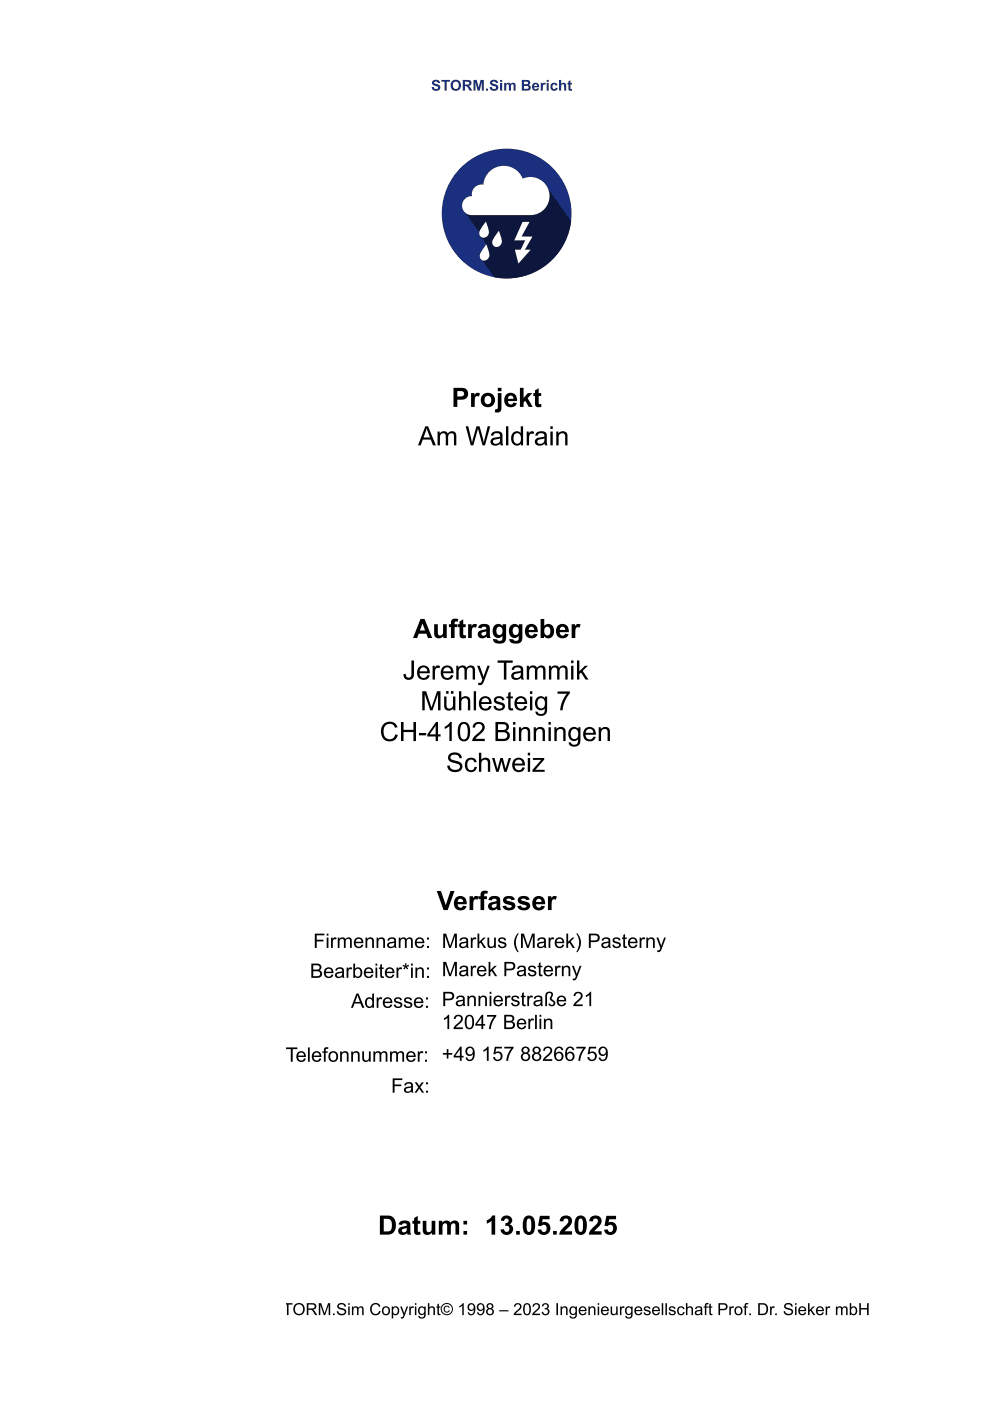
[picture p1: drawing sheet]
<svg xmlns="http://www.w3.org/2000/svg" width="210mm" height="297mm" viewBox="0 0 210 297" stroke-linecap="round" stroke-linejoin="round" font-family="sans-serif">
<circle cx="107.4" cy="45.3" r="13.8" fill="#1a307f"/>
<path d="M98.5 44.9l11.6-8.3 .7 1.3a4 4 0 0 1 4.4 .7l5.9 8.3a13.8 13.8 0 0 1-16.3 11.9l-2.8-4 1.3-.9-.2-.7v-1.4l-1.2-1.7 .2-.2z" fill="#0d173e"/>
<g fill="#fff">
<path d="M103.6 36.6a4.3 4.3 0 0 1 7.2 1.3 4 4 0 0 1 5.6 2.8 4 4 0 0 1-3.9 4.9h-12.6a2 2 0 0 1-1.9-2.1 2 2 0 0 1 2.1-1.9 2.04 2.04 0 0 1 2.4-2.4 4.3 4.3 0 0 1 1.1-2.6z"/>
<path d="M103 47l.3 .7a2.4 2.4 0 0 1 .1 2.3 1 1 0 0 1-1.5 .2 1 1 0 0 1-.1-1.4z"/>
<path d="M103.1 51.8l.3 .7a2.4 2.4 0 0 1 .1 2.4 1 1 0 0 1-1.5 .1 1 1 0 0 1-.1-1.4z"/>
<path d="M105.8 48.9l.2 .7a2.4 2.4 0 0 1 .1 2.4 1 1 0 0 1-1.4 .2 1 1 0 0 1-.1-1.5z"/>
<path d="M110.8 47h1.5l-1.7 3.1 2.3 .1-1.6 2.7h1.2l-2.6 3-.7-3h1.2l1-2-2.4 .1z"/>
</g>
<path d="M91.8 17.1a.93 .93 0 0 1 1.5 .5h-.5a.37 .37 0 0 0-.3-.4 .37 .37 0 0 0-.4 .4l.1 .1a.95 .95 0 0 1 1.1 1.2 1.01 1.01 0 0 1-1.8-.4l.5-.1a.43 .43 0 0 0 .4 .5 .43 .43 0 0 0 .4-.5l-.1-.1a.84 .84 0 0 1-1-1.1zM93.6 16.9h1.8v.4h-.7v1.9h-.4v-1.9h-.7zM95.5 18a1.15 1.15 0 0 1 2.3 0 1.15 1.15 0 0 1-2.3 0zM96.2 17.5a.77 .77 0 0 0-.2 1 .77 .77 0 0 0 1 .3 .75 .75 0 0 0 .2-1.1 .75 .75 0 0 0-1-.2zM98.1 16.9h1a.66 .66 0 0 1 .8 .5 .66 .66 0 0 1-.5 .8l.8 1h-.6l-.6-.8-.3-.1-.1 .9h-.5zM98.6 17.3v.6h.6a.29 .29 0 0 0 .3-.3 .29 .29 0 0 0-.4-.3zM100.4 16.9h.7l.4 1.6 .4-1.6h.7v2.3h-.4v-1.8l-.5 1.8h-.4l-.5-1.8v1.8h-.4zM103 18.8h.5v.4h-.5zM104.1 17.1a.93 .93 0 0 1 1.5 .5h-.5a.37 .37 0 0 0-.4-.4 .37 .37 0 0 0-.3 .4l.1 .1a.95 .95 0 0 1 1 1.2 1.01 1.01 0 0 1-1.7-.4l.5-.1a.43 .43 0 0 0 .4 .5 .43 .43 0 0 0 .4-.5l-.1-.1a.84 .84 0 0 1-1-1.1zM106 16.9h.5v.4h-.5zM106 17.6h.5v1.6h-.5zM106.9 17.6h.4v.2l.7-.2 .3 .2a.56 .56 0 0 1 .6-.2 .56 .56 0 0 1 .4 .6v1h-.4v-1.1a.28 .28 0 0 0-.4-.2 .28 .28 0 0 0-.2 .3v1h-.4v-1.1a.28 .28 0 0 0-.3-.2 .28 .28 0 0 0-.3 .3v1h-.4zM110.6 16.9h.9a.6 .6 0 0 1 .8 .3 .6 .6 0 0 1-.2 .8 .64 .64 0 0 1 .4 .8 .64 .64 0 0 1-.8 .4h-1.1zM111.1 17.3v.6l.5-.1a.28 .28 0 0 0 .4-.2 .28 .28 0 0 0-.4-.3zM111.1 18.2v.6h.6a.3 .3 0 0 0 .4-.3 .3 .3 0 0 0-.4-.3zM113 17.8a.79 .79 0 0 1 1-.2 .79 .79 0 0 1 .3 .9h-1.1a.33 .33 0 0 0 .3 .4 .33 .33 0 0 0 .4-.2l.4 .1a.84 .84 0 0 1-1.3 .3 .84 .84 0 0 1 0-1.3zM113.3 18l-.1 .3h.7l-.2-.4zM114.7 17.6h.4v.2l.2-.3 .4 .1-.1 .4a.35 .35 0 0 0-.4 0 .35 .35 0 0 0-.1 .5v.7h-.4zM115.9 16.9h.4v.4h-.4zM115.9 17.6h.4v1.6h-.4zM116.9 17.8a.79 .79 0 0 1 1.3 .3h-.4l-.2-.2a.46 .46 0 0 0-.5 .5 .46 .46 0 0 0 .7 .3v-.1l.4 .1a.84 .84 0 0 1-1.2 .4 .84 .84 0 0 1-.1-1.3zM118.5 16.9h.5v.9a.59 .59 0 0 1 .7-.2 .59 .59 0 0 1 .3 .7v.9h-.4v-1.1a.34 .34 0 0 0-.5-.2 .34 .34 0 0 0-.1 .5v.8h-.5zM120.5 17.2l.5-.2v.6h.3v.3h-.3v.8v.2h.3v.3a.49 .49 0 0 1-.6 0 .49 .49 0 0 1-.2-.6v-.7h-.2z" fill="#1a307f"/>
<g fill="#000">
<path d="M90.2 90.4h.6l1.6 4h-.6l-.5-1.2h-1.7l-.4 1.2h-.6zM90.5 90.8l-.7 2h1.4zM92.8 91.5h.4v.4a.99 .99 0 0 1 1.7 0 .95 .95 0 0 1 1.1-.5 .95 .95 0 0 1 .7 1v2h-.4v-1.8a.64 .64 0 0 0-.8-.7 .64 .64 0 0 0-.5 .8v1.7h-.5v-1.9a.63 .63 0 0 0-.7-.6 .63 .63 0 0 0-.5 .8v1.7h-.5zM98.7 90.4h.6l.8 3.5 .9-3.5h.7l.9 3.5 .8-3.5h.5l-1.1 4h-.5l-1-3.5-.9 3.5h-.6zM104.4 91.7a1.42 1.42 0 0 1 2.1 .4l.2 2.3h-.5l-.1-.3a1.21 1.21 0 0 1-2.1-.4 1.28 1.28 0 0 1 1.5-1l.5-.1a.74 .74 0 0 0-.6-.8 .74 .74 0 0 0-.8 .6l-.5-.1zM104.7 93.3a.54 .54 0 0 0 0 .7 .54 .54 0 0 0 .8 0 .9 .9 0 0 0 .5-1zM107.3 90.4h.5v4h-.5zM108.8 91.8a1.08 1.08 0 0 1 1.6 0v-1.4h.5v4h-.5v-.3a1.26 1.26 0 0 1-1.6 .1 1.26 1.26 0 0 1-.4-1.5zM109.1 92.1a1.27 1.27 0 0 0 .6 2 1.19 1.19 0 0 0 .8-1.1 1.19 1.19 0 0 0-.8-1.2zM111.7 91.5h.4v.4a.71 .71 0 0 1 1.2-.3l-.2 .4a.65 .65 0 0 0-.8 .1 .65 .65 0 0 0-.1 .8v1.5h-.5zM113.8 91.7a1.42 1.42 0 0 1 2.1 .4l.2 2.3h-.5l-.1-.3a1.21 1.21 0 0 1-2.1-.4 1.28 1.28 0 0 1 1.5-1l.5-.1a.74 .74 0 0 0-.6-.8 .74 .74 0 0 0-.8 .6l-.5-.1zM114.1 93.3a.54 .54 0 0 0 0 .7 .54 .54 0 0 0 .8 0 .9 .9 0 0 0 .5-1zM116.7 90.4h.5v.6h-.5zM116.7 91.5h.5v2.9h-.5zM117.9 91.5h.5v.4a1.05 1.05 0 0 1 1.3-.4 1.05 1.05 0 0 1 .6 1.1v1.8h-.5v-1.8a.73 .73 0 0 0-.8-.8 .73 .73 0 0 0-.6 1v1.6h-.5z"/>
<path d="M96.1 82.2h1.4a1.33 1.33 0 0 1 1.8 1.3 1.33 1.33 0 0 1-1.8 1.2h-.5v1.6h-.9zM97 82.9v1.2h.4a.63 .63 0 0 0 .9-.3 .63 .63 0 0 0-.4-.9zM99.9 83.3h.7v.5a.76 .76 0 0 1 1.2-.4l-.3 .7-.3-.1-.4 .2-.1 2.1h-.8zM101.9 84.8a1.55 1.55 0 0 1 3.1 0 1.55 1.55 0 0 1-3.1 0zM102.9 84.1a.87 .87 0 0 0-.1 1.1 .87 .87 0 0 0 1 .4 .85 .85 0 0 0 .3-1.2 .85 .85 0 0 0-1.2-.3zM105.5 82.2h.8v.7h-.8zM105.5 83.3h.8v2.9a.99 .99 0 0 1-.3 1.1 .99 .99 0 0 1-1.1 .1l.1-.7 .5-.1zM107.3 83.7a1.4 1.4 0 0 1 1.7-.2 1.4 1.4 0 0 1 .6 1.5h-1.9a.59 .59 0 0 0 .4 .7 .59 .59 0 0 0 .7-.4l.8 .2a1.45 1.45 0 0 1-2 .7 1.45 1.45 0 0 1-.6-2zM107.9 84.1l-.2 .5h1.2a.58 .58 0 0 0-.3-.7 .58 .58 0 0 0-.7 .2zM110.2 82.2h.8v2.2l.9-1.1h1l-1 1.1 1 1.9h-.8l-.7-1.3-.4 .3v1h-.8zM113.4 82.8l.8-.5v1h.5v.7h-.5v1.4l.2 .3 .3-.1 .1 .6a.88 .88 0 0 1-1.1 .1 .88 .88 0 0 1-.3-1.1v-1.2h-.3v-.7h.3z"/>
<path d="M89.2 131.2h.8l1.6 4.1h-.9l-.3-.9h-1.6l-.4 .9h-.8zM89.6 132.2l-.6 1.5h1.1zM92.1 132.3h.7v1.8a.58 .58 0 0 0 .7 .7 .58 .58 0 0 0 .4-.9v-1.6h.8v3h-.7v-.5a1.05 1.05 0 0 1-1.2 .5 1.05 1.05 0 0 1-.7-1.1zM95.8 131.4l.5-.2 .9 .1-.1 .5h-.5l-.2 .2v.3h.6v.7h-.6v2.3h-.8v-2.3h-.4v-.7h.4zM97.4 131.8l.8-.5v1h.5v.7h-.5v1.4l.2 .3 .3-.1 .1 .6a.88 .88 0 0 1-1 .1 .88 .88 0 0 1-.4-1.1v-1.2h-.3v-.7h.3zM99.3 132.3h.7v.5a.76 .76 0 0 1 1.2-.4l-.3 .7-.4-.1-.3 .2-.2 2.1h-.7zM101.6 132.6a1.32 1.32 0 0 1 2.3 .5v1.6l.1 .6h-.7l-.1-.3a.97 .97 0 0 1-1.4 .2 .97 .97 0 0 1-.2-1.4l1.5-.4a.53 .53 0 0 0-.5-.6 .53 .53 0 0 0-.5 .4l-.7-.1zM102.2 134.1a.47 .47 0 0 0 .3 .7 .47 .47 0 0 0 .6-.4v-.5zM104.8 132.7a1.13 1.13 0 0 1 1.8 .1v-.5h.7v2.7a1.28 1.28 0 0 1-1.7 1.4 .92 .92 0 0 1-1.1-.9l.9 .1a.59 .59 0 0 0 .7 .2 .59 .59 0 0 0 .4-.6v-.4a1.19 1.19 0 0 1-1.4 .3 1.19 1.19 0 0 1-.7-1.3l.1-.7zM105.4 133.1a.89 .89 0 0 0-.2 1 .89 .89 0 0 0 .8 .5 .91 .91 0 0 0 .6-1 .91 .91 0 0 0-.9-.7zM108.3 132.7a1.13 1.13 0 0 1 1.7 .1v-.5h.8v2.7a1.28 1.28 0 0 1-1.8 1.4 .92 .92 0 0 1-1-.9l.9 .1a.59 .59 0 0 0 .7 .2 .59 .59 0 0 0 .4-.6v-.4a1.19 1.19 0 0 1-1.5 .3 1.19 1.19 0 0 1-.6-1.3l.1-.7zM108.9 133.1a.89 .89 0 0 0-.2 1 .89 .89 0 0 0 .8 .5 .91 .91 0 0 0 .5-1 .91 .91 0 0 0-.8-.7zM111.7 132.7a1.4 1.4 0 0 1 1.7-.2 1.4 1.4 0 0 1 .6 1.5h-1.9a.59 .59 0 0 0 .4 .7 .59 .59 0 0 0 .7-.4l.8 .2a1.45 1.45 0 0 1-2 .7 1.45 1.45 0 0 1-.6-2zM112.3 133.1l-.2 .5h1.2a.58 .58 0 0 0-.4-.7 .58 .58 0 0 0-.6 .2zM114.6 131.2h.8v1.5a1.22 1.22 0 0 1 1.5-.3 1.22 1.22 0 0 1 .6 1.4 1.22 1.22 0 0 1-.6 1.4 1.22 1.22 0 0 1-1.6-.4v.5h-.7zM115.6 133.1a.96 .96 0 0 0-.2 1 .96 .96 0 0 0 .8 .6 1.05 1.05 0 0 0-.2-1.8zM118.3 132.7a1.4 1.4 0 0 1 1.7-.2 1.4 1.4 0 0 1 .6 1.5h-1.9a.59 .59 0 0 0 .4 .7 .59 .59 0 0 0 .7-.4l.8 .2a1.45 1.45 0 0 1-2 .7 1.45 1.45 0 0 1-.6-2zM118.8 133.1l-.1 .5h1.1a.58 .58 0 0 0-.3-.7 .58 .58 0 0 0-.7 .2zM121.2 132.3h.7v.5a.76 .76 0 0 1 1.2-.4l-.2 .7-.4-.1-.4 .2-.1 2.1h-.8z"/>
<path d="M81.3 153.6a1.77 1.77 0 0 1 3 .6l-.6 .1a1.27 1.27 0 0 0-1.5-.8 1.27 1.27 0 0 0-.9 1.6 1.29 1.29 0 0 0 .9 1.6 1.29 1.29 0 0 0 1.6-1l.5 .1a1.86 1.86 0 0 1-2.3 1.3 1.86 1.86 0 0 1-1.2-2.3l.1-.6zM85 153.1h.6v1.6h2.1v-1.6h.5v4h-.5v-1.9h-2.1v1.9h-.6zM88.8 155.4h1.6v.5h-1.6zM92.5 153.1h.4v2.6h.5v.5h-.5v.9h-.5v-.9h-1.8v-.5zM92.4 153.9l-1.3 1.8h1.3zM94.3 154.1l.7-.5 .5-.5h.3v4h-.5v-3.1l-1 .6zM97.6 153.3a1.35 1.35 0 0 1 1.5 0 1.35 1.35 0 0 1 .6 1.5 2.04 2.04 0 0 1-1.1 2.4 1.33 1.33 0 0 1-1.5-1.5 2.71 2.71 0 0 1 .5-2.4zM98 153.6a3.1 3.1 0 0 0 0 3 .85 .85 0 0 0 .9-.1 .85 .85 0 0 0 .3-.9v-.9a.86 .86 0 0 0-.3-1 .86 .86 0 0 0-.9-.1zM100.6 153.4a1.3 1.3 0 0 1 2 .1 1.3 1.3 0 0 1-.6 2l-1.2 1.1h2v.5h-2.7a3.1 3.1 0 0 1 1.6-2 .86 .86 0 0 0 .6-.9 .86 .86 0 0 0-.8-.7l-.6 .2-.2 .6-.5-.1zM105.1 153.1h1.5a1.03 1.03 0 0 1 1.2 .6 1.03 1.03 0 0 1-.5 1.3 1.14 1.14 0 0 1 .7 1.4 1.14 1.14 0 0 1-1.4 .7h-1.5zM105.6 153.6v1.2h.9a.67 .67 0 0 0 .9-.7 .67 .67 0 0 0-1-.5zM105.6 155.3v1.3h1a.74 .74 0 0 0 1-.7 .74 .74 0 0 0-1.1-.6zM108.8 153.1h.5v.5h-.5zM108.8 154.2h.5v2.9h-.5zM110 154.2h.5v.4a1.05 1.05 0 0 1 1.2-.5 1.05 1.05 0 0 1 .7 1.2v1.8h-.5v-1.8a.73 .73 0 0 0-.8-.8 .73 .73 0 0 0-.6 1v1.6h-.5zM113.2 154.2h.4v.4a1.05 1.05 0 0 1 1.3-.5 1.05 1.05 0 0 1 .6 1.2v1.8h-.5v-1.8a.73 .73 0 0 0-.8-.8 .73 .73 0 0 0-.5 1v1.6h-.5zM116.3 153.1h.5v.5h-.5zM116.3 154.2h.5v2.9h-.5zM117.5 154.2h.5v.4a1.05 1.05 0 0 1 1.3-.5 1.05 1.05 0 0 1 .6 1.2v1.8h-.5v-1.8a.73 .73 0 0 0-.8-.8 .73 .73 0 0 0-.6 1v1.6h-.5zM120.9 154.5a1.16 1.16 0 0 1 1.7 0v-.3h.5v2.5a1.33 1.33 0 0 1-.9 1.5 1.33 1.33 0 0 1-1.6-.5v-.3h.5a.83 .83 0 0 0 1.1 .4 .83 .83 0 0 0 .4-1.1 1.27 1.27 0 0 1-1.6 .2 1.27 1.27 0 0 1-.5-1.5zM121.2 154.8a1.2 1.2 0 0 0 .6 1.9 1.13 1.13 0 0 0 .8-1.1 1.13 1.13 0 0 0-.8-1.1zM124 154.5a1.37 1.37 0 0 1 1.7-.2 1.37 1.37 0 0 1 .6 1.5h-2.1a.85 .85 0 0 0 .6 1 .85 .85 0 0 0 1-.6h.5a1.44 1.44 0 0 1-1.9 .8 1.44 1.44 0 0 1-.7-2zM124.4 154.8l-.2 .6h1.6a.81 .81 0 0 0-.5-.8 .81 .81 0 0 0-.9 .2zM126.9 154.2h.5v.4a1.05 1.05 0 0 1 1.3-.5 1.05 1.05 0 0 1 .6 1.2v1.8h-.5v-1.8a.73 .73 0 0 0-.8-.8 .73 .73 0 0 0-.6 1v1.6h-.5z"/>
<path d="M87.2 140h.6v2.8a1.13 1.13 0 0 1-1.1 1.4 1.13 1.13 0 0 1-1.2-1.3h.5a.63 .63 0 0 0 .7 .8 .63 .63 0 0 0 .5-.9zM88.8 141.5a1.37 1.37 0 0 1 1.6-.3 1.37 1.37 0 0 1 .7 1.5h-2.2a.85 .85 0 0 0 .7 1 .85 .85 0 0 0 1-.6l.5 .1a1.44 1.44 0 0 1-1.9 .8 1.44 1.44 0 0 1-.7-2zM89.2 141.7l-.2 .6h1.6a.81 .81 0 0 0-.5-.7 .81 .81 0 0 0-.9 .1zM91.7 141.2h.5v.4a.71 .71 0 0 1 1.1-.4l-.2 .5a.65 .65 0 0 0-.7 .1 .65 .65 0 0 0-.2 .7v1.6h-.5zM93.8 141.5a1.37 1.37 0 0 1 1.7-.3 1.37 1.37 0 0 1 .6 1.5h-2.1a.85 .85 0 0 0 .6 1 .85 .85 0 0 0 1-.6l.5 .1a1.44 1.44 0 0 1-1.9 .8 1.44 1.44 0 0 1-.7-2zM94.2 141.7l-.2 .6h1.6a.81 .81 0 0 0-.5-.7 .81 .81 0 0 0-.9 .1zM96.7 141.2h.5v.4a.99 .99 0 0 1 1.7 0 .95 .95 0 0 1 1.1-.5 .95 .95 0 0 1 .7 1v2h-.5v-1.9a.64 .64 0 0 0-.7-.7 .64 .64 0 0 0-.5 .9v1.7h-.5v-1.9a.63 .63 0 0 0-.7-.7 .63 .63 0 0 0-.6 .8v1.8h-.5zM101.2 141.2h.5l.8 2.3 .9-2.3h.4l-1.1 2.9a1.06 1.06 0 0 1-1.3 1.1v-.5a.66 .66 0 0 0 .9-.6zM105.5 140h3.2v.5h-1.3v3.6h-.6v-3.6h-1.3zM108.8 141.4a1.42 1.42 0 0 1 2.1 .3l.2 2.4h-.5l-.1-.4a1.21 1.21 0 0 1-2.1-.4 1.28 1.28 0 0 1 1.5-1l.5-.1a.74 .74 0 0 0-.6-.7 .74 .74 0 0 0-.8 .6l-.5-.1zM109.1 143a.54 .54 0 0 0 0 .7 .54 .54 0 0 0 .8 0 .9 .9 0 0 0 .5-1.1zM111.7 141.2h.4v.4a.99 .99 0 0 1 1.7 0 .95 .95 0 0 1 1.1-.5 .95 .95 0 0 1 .8 1v2h-.5v-1.9a.64 .64 0 0 0-.7-.7 .64 .64 0 0 0-.6 .9v1.7h-.5v-1.9a.63 .63 0 0 0-.7-.7 .63 .63 0 0 0-.5 .8v1.8h-.5zM116.4 141.2h.4v.4a.99 .99 0 0 1 1.7 0 .95 .95 0 0 1 1.1-.5 .95 .95 0 0 1 .8 1v2h-.5v-1.9a.64 .64 0 0 0-.7-.7 .64 .64 0 0 0-.6 .9v1.7h-.5v-1.9a.63 .63 0 0 0-.7-.7 .63 .63 0 0 0-.5 .8v1.8h-.5zM121.1 140h.5v.6h-.5zM121.1 141.2h.5v2.9h-.5zM122.3 140h.5v2.3l1.2-1.1h.7l-1.2 1 1.3 1.9h-.6l-1-1.5-.4 .3v1.2h-.5z"/>
<path d="M89.5 146.6h.8l1.2 3.4 1.2-3.4h.7v4h-.5v-3.4l-1.2 3.4h-.5l-1.2-3.4v3.4h-.5zM94.2 147.7h.5v1.6a.73 .73 0 0 0 .7 .9 .73 .73 0 0 0 .7-1v-1.5h.4v2.9h-.4v-.4a1.04 1.04 0 0 1-1.2 .4 1.04 1.04 0 0 1-.7-1.1zM94.6 146.5h.5v.6h-.5zM95.6 146.5h.5v.6h-.5zM97.3 146.6h.5v1.4a1.05 1.05 0 0 1 1.2-.4 1.05 1.05 0 0 1 .7 1.1v1.9h-.5v-1.9a.72 .72 0 0 0-.8-.7 .72 .72 0 0 0-.6 1v1.6h-.5zM100.4 146.6h.5v4h-.5zM101.9 148a1.37 1.37 0 0 1 1.6-.2 1.37 1.37 0 0 1 .7 1.5h-2.2a.85 .85 0 0 0 .7 .9 .85 .85 0 0 0 1-.5h.5a1.44 1.44 0 0 1-1.9 .8 1.44 1.44 0 0 1-.7-2zM102.3 148.2l-.2 .7h1.6a.81 .81 0 0 0-.5-.8 .81 .81 0 0 0-.9 .1zM104.9 147.9a1.23 1.23 0 0 1 2.1 .5l-.5 .1a.66 .66 0 0 0-.7-.5 .66 .66 0 0 0-.6 .5l.3 .2a1.43 1.43 0 0 1 1.6 1 1.25 1.25 0 0 1-1.3 1 1.25 1.25 0 0 1-1.2-1l.5-.1a.7 .7 0 0 0 .7 .7 .7 .7 0 0 0 .7-.7l-.2-.1a1.68 1.68 0 0 1-1.6-1.1zM107.8 146.9l.5-.3v1.1h.5v.4h-.5v1.7a.33 .33 0 0 0 .1 .3 .33 .33 0 0 0 .4 .1v.4a.73 .73 0 0 1-.8-.1 .73 .73 0 0 1-.2-.8v-1.6h-.4v-.4h.4zM109.4 148a1.37 1.37 0 0 1 1.7-.2 1.37 1.37 0 0 1 .7 1.5h-2.2a.85 .85 0 0 0 .6 .9 .85 .85 0 0 0 1-.5h.6a1.44 1.44 0 0 1-2 .8 1.44 1.44 0 0 1-.6-2zM109.9 148.2l-.3 .7h1.6a.81 .81 0 0 0-.4-.8 .81 .81 0 0 0-.9 .1zM112.4 146.6h.5v.5h-.5zM112.4 147.7h.5v2.9h-.5zM113.8 147.9a1.16 1.16 0 0 1 1.7 .1v-.3h.5v2.5a1.33 1.33 0 0 1-.8 1.5 1.33 1.33 0 0 1-1.6-.6l-.1-.3 .5 .1a.83 .83 0 0 0 1.1 .4 .83 .83 0 0 0 .4-1.1 1.27 1.27 0 0 1-1.6 .1 1.27 1.27 0 0 1-.5-1.5zM114.2 148.3a1.2 1.2 0 0 0 .5 1.9 1.13 1.13 0 0 0 .8-1.1 1.13 1.13 0 0 0-.8-1.1zM118.2 146.6h2.6v.4l-1.1 1.8-.4 1.8h-.5l.2-1.2 .5-1.3 .7-1h-2z"/>
<path d="M95.3 159.9a1.59 1.59 0 0 1 2.6 .8l-.5 .1a1.01 1.01 0 0 0-.9-.8 1.01 1.01 0 0 0-1 .6l.3 .5a3 3 0 0 1 2.2 1 1.34 1.34 0 0 1-1.8 1.6 1.38 1.38 0 0 1-1.4-1.4h.5a1.16 1.16 0 0 0 1 .9 1.16 1.16 0 0 0 1.2-.7 1.1 1.1 0 0 0-1.2-.7 1.14 1.14 0 0 1-1.1-.6 1.14 1.14 0 0 1 .1-1.3zM99 161a1.25 1.25 0 0 1 2.1 .6h-.5a.8 .8 0 0 0-1.1-.5 .8 .8 0 0 0-.4 1.1 .81 .81 0 0 0 .5 1.1 .81 .81 0 0 0 1-.7h.5a1.33 1.33 0 0 1-1.7 1 1.33 1.33 0 0 1-.8-1.7zM101.5 159.6h.5v1.4a1.05 1.05 0 0 1 1.3-.3 1.05 1.05 0 0 1 .6 1.1v1.8h-.5v-1.8a.72 .72 0 0 0-.8-.7 .72 .72 0 0 0-.6 .9v1.6h-.5zM104.3 160.7h.5l.7 2.3 .6-2.3h.5l.6 2.3 .7-2.3h.4l-.9 2.9h-.5l-.6-2.2-.6 2.2h-.5zM109 161.1a1.37 1.37 0 0 1 1.6-.3 1.37 1.37 0 0 1 .7 1.5h-2.2a.85 .85 0 0 0 .7 1 .85 .85 0 0 0 1-.6l.5 .1a1.44 1.44 0 0 1-2 .8 1.44 1.44 0 0 1-.6-2.1zM109.4 161.3l-.3 .6h1.7a.81 .81 0 0 0-.5-.8 .81 .81 0 0 0-.9 .2zM111.9 159.6h.5v.6h-.5zM111.9 160.7h.5v2.9h-.5zM113 160.7h2.4v.3l-1.9 2.2h2v.4h-2.6v-.4l1.9-2.1h-1.8z"/>
<path d="M92.6 188.9h.9l1 3 1-3h.9l-1.5 4.1h-.9zM96.6 190.4a1.4 1.4 0 0 1 1.7-.3 1.4 1.4 0 0 1 .7 1.6h-2a.59 .59 0 0 0 .4 .7 .59 .59 0 0 0 .8-.4l.7 .2a1.45 1.45 0 0 1-2 .7 1.45 1.45 0 0 1-.6-2zM97.2 190.7l-.2 .5h1.2a.58 .58 0 0 0-.3-.6 .58 .58 0 0 0-.7 .1zM99.6 190h.7v.4a.76 .76 0 0 1 1.2-.3l-.3 .7-.3-.1-.4 .2-.2 2.1h-.7zM102.1 189.1l.5-.2h.8l-.1 .6h-.5l-.1 .1v.4h.5v.6h-.5v2.4h-.8v-2.4h-.4v-.6h.4zM103.8 190.3a1.32 1.32 0 0 1 2.2 .5l.1 1.6 .1 .6h-.7l-.1-.4a.97 .97 0 0 1-1.5 .3 .97 .97 0 0 1-.1-1.4l1.5-.5a.53 .53 0 0 0-.5-.5 .53 .53 0 0 0-.5 .4l-.7-.1zM104.4 191.8a.47 .47 0 0 0 .2 .7 .47 .47 0 0 0 .7-.4v-.6zM106.9 190.2a1.51 1.51 0 0 1 2.3 .5l-.8 .2a.57 .57 0 0 0-.5-.4 .57 .57 0 0 0-.5 .3v.1a2.52 2.52 0 0 1 1.8 .9 1.38 1.38 0 0 1-.9 1.2 1.38 1.38 0 0 1-1.5-.4l-.3-.5 .8-.1a.61 .61 0 0 0 .6 .5 .61 .61 0 0 0 .6-.4l-.1-.1a2.62 2.62 0 0 1-1.7-.9v-.5zM110.1 190.2a1.51 1.51 0 0 1 2.2 .5l-.7 .2a.57 .57 0 0 0-.5-.4 .57 .57 0 0 0-.6 .3l.1 .1a2.52 2.52 0 0 1 1.8 .9 1.38 1.38 0 0 1-1 1.2 1.38 1.38 0 0 1-1.5-.4l-.2-.5 .7-.1a.61 .61 0 0 0 .6 .5 .61 .61 0 0 0 .6-.4v-.1a2.62 2.62 0 0 1-1.8-.9v-.5zM113.2 190.4a1.4 1.4 0 0 1 1.7-.3 1.4 1.4 0 0 1 .7 1.6h-2a.59 .59 0 0 0 .5 .7 .59 .59 0 0 0 .7-.4l.7 .2a1.45 1.45 0 0 1-1.9 .7 1.45 1.45 0 0 1-.7-2zM113.8 190.7l-.1 .5h1.1a.58 .58 0 0 0-.3-.6 .58 .58 0 0 0-.7 .1zM116.2 190h.7v.4a.76 .76 0 0 1 1.2-.3l-.3 .7-.3-.1-.4 .2-.1 2.1h-.8z"/>
<path d="M66 204.3h1.1a.77 .77 0 0 1 1 .4 .77 .77 0 0 1-.4 1 .85 .85 0 0 1 .5 1.1 .85 .85 0 0 1-1 .5h-1.2zM66.4 204.7v.9h.7a.5 .5 0 0 0 .7-.5 .5 .5 0 0 0-.8-.4zM66.4 205.9v1.1h.8a.56 .56 0 0 0 .7-.6 .56 .56 0 0 0-.8-.5zM69 205.4a1.02 1.02 0 0 1 1.2-.2 1.02 1.02 0 0 1 .5 1.1h-1.6a.64 .64 0 0 0 .4 .7 .64 .64 0 0 0 .8-.4l.4 .1a1.09 1.09 0 0 1-1.6 .5 1.09 1.09 0 0 1-.3-1.6zM69.3 205.6l-.2 .4h1.2a.61 .61 0 0 0-.4-.6 .61 .61 0 0 0-.6 .2zM71.2 205.4a.94 .94 0 0 1 1.1-.3 .94 .94 0 0 1 .6 .8l.1 1.4h-.3l-.1-.2a.81 .81 0 0 1-1 .3 .81 .81 0 0 1-.5-.9 1.78 1.78 0 0 1 1.4-.6 .55 .55 0 0 0-.4-.6 .55 .55 0 0 0-.7 .5h-.3zM71.5 206.5a.39 .39 0 0 0 0 .5 .39 .39 0 0 0 .6 .1l.4-.4v-.5zM73.5 205.1h.3v.4l.3-.3 .4-.1 .2 .1-.1 .3a.49 .49 0 0 0-.6 .1 .49 .49 0 0 0-.1 .6v1.1h-.4zM74.9 204.3h.4v1.1a.96 .96 0 0 1 1.2-.1 .96 .96 0 0 1 .3 1.2 .86 .86 0 0 1-.6 .8 .86 .86 0 0 1-.9-.2v.2h-.4zM75.4 205.6a.8 .8 0 0 0-.1 1 .8 .8 0 0 0 .8 .4 .88 .88 0 0 0 .3-1 .88 .88 0 0 0-.7-.6zM77.4 205.4a1.02 1.02 0 0 1 1.2-.2 1.02 1.02 0 0 1 .6 1.1h-1.7a.64 .64 0 0 0 .5 .7 .64 .64 0 0 0 .8-.4l.3 .1a1.09 1.09 0 0 1-1.5 .5 1.09 1.09 0 0 1-.3-1.6zM77.7 205.6l-.2 .4h1.3a.61 .61 0 0 0-.4-.6 .61 .61 0 0 0-.7 .2zM79.6 204.3h.4v.4h-.4zM79.6 205.1h.4v2.2h-.4zM80.6 204.6l.4-.2v.7h.4v.3h-.4v1.3a.25 .25 0 0 0 .1 .3 .25 .25 0 0 0 .3 0v.3a.55 .55 0 0 1-.6 0 .55 .55 0 0 1-.2-.6v-1.3h-.3v-.3h.3zM81.9 205.4a1.02 1.02 0 0 1 1.2-.2 1.02 1.02 0 0 1 .5 1.1h-1.6a.64 .64 0 0 0 .5 .7 .64 .64 0 0 0 .7-.4l.4 .1a1.09 1.09 0 0 1-1.5 .5 1.09 1.09 0 0 1-.4-1.6zM82.2 205.6l-.2 .4h1.2a.61 .61 0 0 0-.3-.6 .61 .61 0 0 0-.7 .2zM84.1 205.1h.3v.4l.2-.3 .5-.1 .2 .1-.2 .3a.49 .49 0 0 0-.5 .1 .49 .49 0 0 0-.2 .6v1.1h-.3zM85.4 204.6l.5 .2v-.6h.3l-.1 .6 .5-.2 .1 .3-.5 .1 .4 .4-.3 .1-.3-.4-.2 .4-.3-.1 .4-.4-.6-.1zM87.1 204.3h.4v.4h-.4zM87.1 205.1h.4v2.2h-.4zM88.1 205.1h.3v.3a.78 .78 0 0 1 1-.3 .78 .78 0 0 1 .5 .9v1.3h-.4v-1.3a.54 .54 0 0 0-.6-.6 .54 .54 0 0 0-.4 .7v1.2h-.4zM90.5 205.1h.5v.5h-.5zM90.5 206.9h.5v.4h-.5z"/>
<path d="M66.7 197.9h2.1v.4h-1.7v.9h1.5v.4h-1.5v1.4h-.4zM69.3 197.9h.3v.5h-.3zM69.3 198.8h.3v2.2h-.3zM70.2 198.8h.3v.3l.3-.3h.4l.2 .1-.1 .3a.49 .49 0 0 0-.6 .1 .49 .49 0 0 0-.1 .5v1.2h-.4zM71.6 198.8h.3v.3a.74 .74 0 0 1 1.3 0 .71 .71 0 0 1 .9-.4 .71 .71 0 0 1 .5 .8v1.5h-.4v-1.4a.49 .49 0 0 0-.5-.6 .49 .49 0 0 0-.4 .7v1.3h-.4v-1.4a.5 .5 0 0 0-.6-.5 .5 .5 0 0 0-.3 .7v1.2h-.4zM75.3 199a1.02 1.02 0 0 1 1.2-.2 1.02 1.02 0 0 1 .5 1.2h-1.6a.64 .64 0 0 0 .5 .7 .64 .64 0 0 0 .7-.4h.4a1.09 1.09 0 0 1-1.5 .6 1.09 1.09 0 0 1-.4-1.6zM75.6 199.2l-.2 .5h1.3a.61 .61 0 0 0-.4-.6 .61 .61 0 0 0-.7 .1zM77.5 198.8h.3v.3a.78 .78 0 0 1 1-.3 .78 .78 0 0 1 .5 .8v1.4h-.4v-1.4a.54 .54 0 0 0-.6-.5 .54 .54 0 0 0-.4 .7v1.2h-.4zM79.8 198.8h.4v.3a.78 .78 0 0 1 .9-.3 .78 .78 0 0 1 .5 .8v1.4h-.3v-1.4a.54 .54 0 0 0-.6-.5 .54 .54 0 0 0-.5 .7v1.2h-.4zM82.3 199a.94 .94 0 0 1 1-.3 .94 .94 0 0 1 .7 .9l.1 1.4h-.4l-.1-.3a.81 .81 0 0 1-1 .3 .81 .81 0 0 1-.5-.9 1.78 1.78 0 0 1 1.5-.5 .55 .55 0 0 0-.5-.6 .55 .55 0 0 0-.6 .5l-.4-.1zM82.6 200.1a.39 .39 0 0 0 0 .6 .39 .39 0 0 0 .5 0l.4-.3 .1-.5zM84.5 198.8h.4v.3a.74 .74 0 0 1 1.3 0 .71 .71 0 0 1 .8-.4 .71 .71 0 0 1 .5 .8v1.5h-.4v-1.4a.49 .49 0 0 0-.5-.6 .49 .49 0 0 0-.4 .7v1.3h-.4v-1.4a.5 .5 0 0 0-.6-.5 .5 .5 0 0 0-.3 .7v1.2h-.4zM88.2 199a1.02 1.02 0 0 1 1.3-.2 1.02 1.02 0 0 1 .5 1.2h-1.7a.64 .64 0 0 0 .5 .7 .64 .64 0 0 0 .8-.4h.4a1.09 1.09 0 0 1-1.6 .6 1.09 1.09 0 0 1-.3-1.6zM88.6 199.2l-.2 .5h1.2a.61 .61 0 0 0-.4-.6 .61 .61 0 0 0-.6 .1zM90.5 198.8h.5v.4h-.5zM90.5 200.6h.5v.4h-.5z"/>
<path d="M75.6 210.6h.4l1.3 3.1h-.5l-.4-.9h-1.2l-.4 .9h-.4zM75.8 211l-.5 1.4h1zM77.7 211.7a.82 .82 0 0 1 1.2 0v-1.1h.4v3.1h-.4v-.3a.98 .98 0 0 1-1.2 0 .98 .98 0 0 1-.3-1.2zM77.9 211.9a.81 .81 0 0 0-.1 1 .81 .81 0 0 0 .9 .4 .82 .82 0 0 0 .3-1 .82 .82 0 0 0-.9-.5zM79.9 211.5h.3v.3l.2-.3h.5l.2 .1-.2 .3a.49 .49 0 0 0-.6 .1 .49 .49 0 0 0-.1 .5v1.2h-.3zM81.4 211.7a1.02 1.02 0 0 1 1.3-.2 1.02 1.02 0 0 1 .5 1.2h-1.7a.64 .64 0 0 0 .5 .7 .64 .64 0 0 0 .8-.4h.4a1.09 1.09 0 0 1-1.6 .6 1.09 1.09 0 0 1-.3-1.6zM81.8 211.9l-.2 .5h1.2a.61 .61 0 0 0-.4-.6 .61 .61 0 0 0-.6 .1zM83.7 211.7l.2-.2a.92 .92 0 0 1 1.3 .5l-.3 .1a.43 .43 0 0 0-.5-.4 .43 .43 0 0 0-.4 .5l.2 .1a.94 .94 0 0 1 1.1 .9 .98 .98 0 0 1-1 .5 .98 .98 0 0 1-.8-.7h.4a.49 .49 0 0 0 .5 .5 .49 .49 0 0 0 .4-.6 1.36 1.36 0 0 1-1.3-.8zM85.8 211.7l.2-.2a.92 .92 0 0 1 1.3 .5l-.3 .1a.43 .43 0 0 0-.5-.4 .43 .43 0 0 0-.4 .5l.2 .1a.94 .94 0 0 1 1.1 .9 .98 .98 0 0 1-1 .5 .98 .98 0 0 1-.8-.7h.4a.49 .49 0 0 0 .5 .5 .49 .49 0 0 0 .4-.6 1.36 1.36 0 0 1-1.2-.8zM88 211.7a1.02 1.02 0 0 1 1.3-.2 1.02 1.02 0 0 1 .5 1.2h-1.7a.64 .64 0 0 0 .5 .7 .64 .64 0 0 0 .8-.4h.4a1.09 1.09 0 0 1-1.6 .6 1.09 1.09 0 0 1-.3-1.6zM88.3 211.9l-.2 .5h1.3a.61 .61 0 0 0-.4-.6 .61 .61 0 0 0-.7 .1zM90.3 211.5h.4v.4h-.4zM90.3 213.3h.4v.4h-.4z"/>
<path d="M94 203.9h.6l.8 2.6 .9-2.6h.6v3.1h-.4v-2.6l-.9 2.6h-.4l-.8-2.6v2.6h-.4zM97.6 205a.94 .94 0 0 1 1-.3 .94 .94 0 0 1 .7 .9l.1 1.4h-.4l-.1-.3a.81 .81 0 0 1-1 .3 .81 .81 0 0 1-.5-.9 1.78 1.78 0 0 1 1.5-.5 .55 .55 0 0 0-.5-.6 .55 .55 0 0 0-.6 .4h-.4zM97.9 206.1a.39 .39 0 0 0 0 .6 .39 .39 0 0 0 .5 0l.4-.3 .1-.5zM99.8 204.8h.4v.3l.2-.3h.4h.2l-.1 .4a.49 .49 0 0 0-.6 0 .49 .49 0 0 0-.1 .6v1.2h-.4zM101.4 205a1.02 1.02 0 0 1 1.2-.2 1.02 1.02 0 0 1 .5 1.2h-1.6a.64 .64 0 0 0 .5 .7 .64 .64 0 0 0 .7-.4h.4a1.09 1.09 0 0 1-1.5 .6 1.09 1.09 0 0 1-.4-1.6zM101.7 205.2l-.2 .5h1.3a.61 .61 0 0 0-.4-.6 .61 .61 0 0 0-.7 .1zM103.6 203.9h.4v1.8l.8-.9h.5l-.8 .8 .9 1.4h-.4l-.8-1.2-.2 .3v.9h-.4zM106.9 203.9h1.2a.93 .93 0 0 1 1.2 .9 .93 .93 0 0 1-1.2 .9h-.8v1.3h-.4zM107.3 204.3v1.1h.8a.56 .56 0 0 0 .7-.6 .56 .56 0 0 0-.7-.5zM109.8 205a.94 .94 0 0 1 1-.3 .94 .94 0 0 1 .7 .9l.1 1.4h-.4l-.1-.3a.81 .81 0 0 1-1 .3 .81 .81 0 0 1-.4-.9 1.78 1.78 0 0 1 1.4-.5 .55 .55 0 0 0-.5-.6 .55 .55 0 0 0-.6 .4h-.4zM110.1 206.1a.39 .39 0 0 0 0 .6 .39 .39 0 0 0 .5 0l.5-.3v-.5zM112.1 205l.2-.2a.92 .92 0 0 1 1.4 .5l-.4 .1a.43 .43 0 0 0-.5-.4 .43 .43 0 0 0-.4 .5l.2 .1a.94 .94 0 0 1 1.1 .9 .98 .98 0 0 1-1 .5 .98 .98 0 0 1-.8-.7h.4a.49 .49 0 0 0 .5 .5 .49 .49 0 0 0 .4-.6 1.36 1.36 0 0 1-1.2-.8zM114.2 204.2l.4-.2v.8h.4v.3h-.4v1.2a.25 .25 0 0 0 .1 .3 .25 .25 0 0 0 .3 0v.4a.55 .55 0 0 1-.6-.1 .55 .55 0 0 1-.2-.6v-1.2h-.2v-.3h.2zM115.5 205a1.02 1.02 0 0 1 1.2-.2 1.02 1.02 0 0 1 .6 1.2h-1.7a.64 .64 0 0 0 .5 .7 .64 .64 0 0 0 .8-.4h.3a1.09 1.09 0 0 1-1.5 .6 1.09 1.09 0 0 1-.3-1.6zM115.8 205.2l-.2 .5h1.3a.61 .61 0 0 0-.4-.6 .61 .61 0 0 0-.7 .1zM117.7 204.8h.3v.3l.3-.3h.4h.2l-.1 .4a.49 .49 0 0 0-.6 0 .49 .49 0 0 0-.1 .6v1.2h-.4zM119.1 204.8h.4v.3a.78 .78 0 0 1 .9-.4 .78 .78 0 0 1 .5 .9v1.4h-.4v-1.4a.54 .54 0 0 0-.6-.6 .54 .54 0 0 0-.4 .8v1.2h-.4zM121.3 204.8h.4l.6 1.8 .6-1.8h.4l-.9 2.2a.81 .81 0 0 1-.9 .8l-.1-.3a.49 .49 0 0 0 .7-.5z"/>
<path d="M94 197.9h.6l.8 2.6 .9-2.6h.6v3.1h-.4v-2.6l-.9 2.6h-.4l-.8-2.6v2.6h-.4zM97.6 199a.94 .94 0 0 1 1-.3 .94 .94 0 0 1 .7 .9l.1 1.4h-.4l-.1-.3a.81 .81 0 0 1-1 .3 .81 .81 0 0 1-.5-.9 1.78 1.78 0 0 1 1.5-.5 .55 .55 0 0 0-.5-.6 .55 .55 0 0 0-.6 .5l-.4-.1zM97.9 200.1a.39 .39 0 0 0 0 .6 .39 .39 0 0 0 .5 0l.4-.3 .1-.5zM99.8 198.8h.4v.3l.2-.3h.4l.2 .1-.1 .3a.49 .49 0 0 0-.6 .1 .49 .49 0 0 0-.1 .5v1.2h-.4zM101.2 197.9h.4v1.8l.9-.9h.5l-.9 .8 1 1.4h-.5l-.7-1.1-.3 .2v.9h-.4zM103.4 198.8h.3v1.2a.55 .55 0 0 0 .6 .7 .55 .55 0 0 0 .5-.7v-1.2h.3v2.2h-.3v-.3a.78 .78 0 0 1-.9 .3 .78 .78 0 0 1-.5-.9zM105.8 199l.2-.2a.92 .92 0 0 1 1.3 .5l-.4 .1a.43 .43 0 0 0-.4-.4 .43 .43 0 0 0-.4 .5l.2 .1a.94 .94 0 0 1 1.1 .9 .98 .98 0 0 1-1 .5 .98 .98 0 0 1-.8-.7h.3a.49 .49 0 0 0 .6 .5 .49 .49 0 0 0 .4-.6 1.36 1.36 0 0 1-1.3-.8zM109.7 197.9h.3l-.3 .6a3.5 3.5 0 0 0 .3 3.4h-.3a3.1 3.1 0 0 1 0-4zM110.5 197.9h.6l.8 2.6 .9-2.6h.6v3.1h-.4v-2.6l-.9 2.6h-.4l-.8-2.6v2.6h-.4zM114.1 199a.94 .94 0 0 1 1-.3 .94 .94 0 0 1 .6 .9l.2 1.4h-.4l-.1-.3a.81 .81 0 0 1-1 .3 .81 .81 0 0 1-.5-.9 1.78 1.78 0 0 1 1.5-.5 .55 .55 0 0 0-.5-.6 .55 .55 0 0 0-.6 .5l-.4-.1zM114.4 200.1a.39 .39 0 0 0 0 .6 .39 .39 0 0 0 .5 0l.4-.3 .1-.5zM116.3 198.8h.3v.3l.3-.3h.4l.2 .1-.1 .3a.49 .49 0 0 0-.6 .1 .49 .49 0 0 0-.1 .5v1.2h-.4zM117.9 199a1.02 1.02 0 0 1 1.2-.2 1.02 1.02 0 0 1 .5 1.2h-1.6a.64 .64 0 0 0 .5 .7 .64 .64 0 0 0 .7-.4h.4a1.09 1.09 0 0 1-1.5 .6 1.09 1.09 0 0 1-.4-1.6zM118.2 199.2l-.2 .5h1.2a.61 .61 0 0 0-.3-.6 .61 .61 0 0 0-.7 .1zM120.1 197.9h.4v1.8l.8-.9h.5l-.8 .8 .9 1.4h-.5l-.7-1.1-.2 .2v.9h-.4zM122.2 197.9h.2a3.1 3.1 0 0 1 0 4h-.2a3.5 3.5 0 0 0 0-4zM124.9 197.9h1.1a.93 .93 0 0 1 1.2 .9 .93 .93 0 0 1-1.2 .9h-.7v1.3h-.4zM125.3 198.3v1.1h.7a.56 .56 0 0 0 .7-.6 .56 .56 0 0 0-.7-.5zM127.7 199a.94 .94 0 0 1 1-.3 .94 .94 0 0 1 .7 .9l.1 1.4h-.4v-.3a.81 .81 0 0 1-1 .3 .81 .81 0 0 1-.5-.9 1.78 1.78 0 0 1 1.4-.5 .55 .55 0 0 0-.5-.6 .55 .55 0 0 0-.6 .5l-.3-.1zM128 200.1a.39 .39 0 0 0 0 .6 .39 .39 0 0 0 .5 0l.5-.3v-.5zM130 199l.2-.2a.92 .92 0 0 1 1.4 .5l-.4 .1a.43 .43 0 0 0-.5-.4 .43 .43 0 0 0-.4 .5l.2 .1a.94 .94 0 0 1 1.1 .9 .98 .98 0 0 1-.9 .5 .98 .98 0 0 1-.9-.7h.4a.49 .49 0 0 0 .5 .5 .49 .49 0 0 0 .4-.6 1.36 1.36 0 0 1-1.2-.8zM132.2 198.2l.3-.2v.8h.4v.3h-.4v1.3a.25 .25 0 0 0 .1 .2 .25 .25 0 0 0 .3 0v.4a.55 .55 0 0 1-.6-.1 .55 .55 0 0 1-.1-.6v-1.2h-.3v-.3h.3zM133.4 199a1.02 1.02 0 0 1 1.3-.2 1.02 1.02 0 0 1 .5 1.2h-1.7a.64 .64 0 0 0 .5 .7 .64 .64 0 0 0 .8-.4h.4a1.09 1.09 0 0 1-1.6 .6 1.09 1.09 0 0 1-.3-1.6zM133.7 199.2l-.1 .5h1.2a.61 .61 0 0 0-.4-.6 .61 .61 0 0 0-.7 .1zM135.6 198.8h.3v.3l.3-.3h.4l.2 .1-.1 .3a.49 .49 0 0 0-.6 .1 .49 .49 0 0 0-.1 .5v1.2h-.4zM137 198.8h.4v.3a.78 .78 0 0 1 .9-.3 .78 .78 0 0 1 .5 .8v1.4h-.4v-1.4a.54 .54 0 0 0-.6-.5 .54 .54 0 0 0-.4 .7v1.2h-.4zM139.2 198.8h.4l.6 1.8 .6-1.8h.4l-.8 2.2a.81 .81 0 0 1-1 .8l-.1-.3a.49 .49 0 0 0 .7-.5z"/>
<path d="M94 210.3h1.1a.93 .93 0 0 1 1.2 .9 .93 .93 0 0 1-1.1 .9h-.8v1.2h-.4zM94.4 210.6v1.1h.8a.56 .56 0 0 0 .7-.5 .56 .56 0 0 0-.7-.6zM96.9 211.4a.94 .94 0 0 1 1-.4 .94 .94 0 0 1 .6 .9l.2 1.4h-.4l-.1-.3a.81 .81 0 0 1-1 .4 .81 .81 0 0 1-.5-1 1.78 1.78 0 0 1 1.5-.5 .55 .55 0 0 0-.5-.6 .55 .55 0 0 0-.6 .5l-.4-.1zM97.1 212.5a.39 .39 0 0 0 0 .5 .39 .39 0 0 0 .6 .1l.4-.4 .1-.5zM99.1 211.1h.3v.3a.78 .78 0 0 1 1-.3 .78 .78 0 0 1 .5 .9v1.3h-.4v-1.3a.54 .54 0 0 0-.6-.6 .54 .54 0 0 0-.4 .7v1.2h-.4zM101.5 211.1h.3v.3a.78 .78 0 0 1 .9-.3 .78 .78 0 0 1 .5 .9v1.3h-.3v-1.3a.54 .54 0 0 0-.6-.6 .54 .54 0 0 0-.5 .7v1.2h-.3zM103.8 210.3h.4v.4h-.4zM103.8 211.1h.4v2.2h-.4zM104.9 211.4a1.02 1.02 0 0 1 1.2-.2 1.02 1.02 0 0 1 .5 1.1h-1.6a.64 .64 0 0 0 .5 .7 .64 .64 0 0 0 .7-.4l.4 .1a1.09 1.09 0 0 1-1.5 .5 1.09 1.09 0 0 1-.4-1.6zM105.2 211.6l-.2 .4h1.2a.61 .61 0 0 0-.3-.6 .61 .61 0 0 0-.7 .2zM107.1 211.1h.3v.4l.3-.4h.4l.2 .1-.2 .3a.49 .49 0 0 0-.5 .1 .49 .49 0 0 0-.1 .6v1.1h-.4zM108.6 211.3l.2-.1a.92 .92 0 0 1 1.3 .5h-.4a.43 .43 0 0 0-.5-.4 .43 .43 0 0 0-.3 .5l.2 .1a.94 .94 0 0 1 1.1 1 .98 .98 0 0 1-1 .5 .98 .98 0 0 1-.8-.7l.3-.1a.49 .49 0 0 0 .6 .5 .49 .49 0 0 0 .4-.6 1.36 1.36 0 0 1-1.3-.8zM110.7 210.6l.4-.2v.7h.3v.3h-.3v1.3a.25 .25 0 0 0 0 .3 .25 .25 0 0 0 .3 0l.1 .3a.55 .55 0 0 1-.6 0 .55 .55 0 0 1-.2-.6v-1.3h-.3v-.3h.3zM111.8 211.1h.3v.4l.3-.4h.4l.2 .1-.1 .3a.49 .49 0 0 0-.6 .1 .49 .49 0 0 0-.1 .6v1.1h-.4zM113.3 211.4a.94 .94 0 0 1 1-.4 .94 .94 0 0 1 .7 .9l.1 1.4h-.4v-.3a.81 .81 0 0 1-1 .4 .81 .81 0 0 1-.5-1 1.78 1.78 0 0 1 1.4-.5 .55 .55 0 0 0-.5-.6 .55 .55 0 0 0-.6 .5l-.3-.1zM113.6 212.5a.39 .39 0 0 0 0 .5 .39 .39 0 0 0 .5 .1l.5-.4v-.5zM115.9 210.4a.8 .8 0 0 1 1.2 0 .8 .8 0 0 1-.1 1.2v.2a.84 .84 0 0 1 .7 .6 .84 .84 0 0 1-.3 .9 .82 .82 0 0 1-1.2-.4l.4-.2a.39 .39 0 0 0 .6 .3 .39 .39 0 0 0-.1-.7 .8 .8 0 0 1-.2-1.4 .49 .49 0 0 0-.7-.3 .49 .49 0 0 0-.2 .7v2h-.4v-2.3zM118.3 211.4a1.02 1.02 0 0 1 1.2-.2 1.02 1.02 0 0 1 .6 1.1h-1.7a.64 .64 0 0 0 .5 .7 .64 .64 0 0 0 .8-.4l.3 .1a1.09 1.09 0 0 1-1.5 .5 1.09 1.09 0 0 1-.3-1.6zM118.6 211.6l-.2 .4h1.3a.61 .61 0 0 0-.4-.6 .61 .61 0 0 0-.7 .2zM121.9 210.5a.99 .99 0 0 1 1.5 .2 .99 .99 0 0 1-.5 1.5l-.8 .8h1.4v.3h-2l.5-.8a2.05 2.05 0 0 0 1.1-1.6 .59 .59 0 0 0-.7-.3 .59 .59 0 0 0-.4 .6h-.4zM124.2 211l.9-.7h.2v3h-.3v-2.4l-.8 .5z"/>
<path d="M94.1 215.9l.9-.8h.2v3.1h-.3v-2.4l-.8 .5zM96.5 215.4a.99 .99 0 0 1 1.5 .2 .99 .99 0 0 1-.5 1.4l-.8 .8h1.4v.4h-2l.5-.8a2.05 2.05 0 0 0 1.1-1.6 .59 .59 0 0 0-.7-.3 .59 .59 0 0 0-.4 .6l-.4-.1zM99 215.3a1 1 0 0 1 1.1 0 1 1 0 0 1 .4 1.1 1.34 1.34 0 0 1-1 1.8 1.38 1.38 0 0 1-1-1.8l.1-.6zM99.2 215.5a2.05 2.05 0 0 0 .2 2.4 .83 .83 0 0 0 .7-1.2 .83 .83 0 0 0-.7-1.2zM102.1 215.2h.4v1.9h.4v.4h-.4v.7h-.4v-.7h-1.3v-.4zM102.1 215.8l-1 1.3h1zM103.3 215.2h1.9v.3l-.8 1.3-.3 1.4h-.4l.1-.9 .4-1 .5-.7h-1.4zM106.9 215.2h1.1a.77 .77 0 0 1 1 .4 .77 .77 0 0 1-.4 1 .85 .85 0 0 1 .5 1.1 .85 .85 0 0 1-1 .5h-1.2zM107.3 215.5v.9h.7a.5 .5 0 0 0 .7-.5 .5 .5 0 0 0-.8-.4zM107.3 216.8v1h.8a.56 .56 0 0 0 .7-.5 .56 .56 0 0 0-.8-.5zM109.9 216.2a1.02 1.02 0 0 1 1.2-.1 1.02 1.02 0 0 1 .5 1.1h-1.7a.64 .64 0 0 0 .5 .7 .64 .64 0 0 0 .8-.4h.4a1.09 1.09 0 0 1-1.6 .6 1.09 1.09 0 0 1-.3-1.6zM110.2 216.4l-.2 .5h1.2a.61 .61 0 0 0-.4-.6 .61 .61 0 0 0-.6 .1zM112 216h.4v.3l.2-.3h.4l.2 .1-.1 .3a.49 .49 0 0 0-.6 .1 .49 .49 0 0 0-.1 .5v1.2h-.4zM113.4 215.2h.4v3h-.4zM114.4 215.2h.4v.4h-.4zM114.4 216h.4v2.2h-.4zM115.3 216h.4v.3a.78 .78 0 0 1 .9-.3 .78 .78 0 0 1 .5 .8v1.4h-.4v-1.3a.54 .54 0 0 0-.6-.6 .54 .54 0 0 0-.4 .7v1.2h-.4z"/>
<path d="M60.7 222.1h2.4v.3h-1v2.7h-.4v-2.7h-1zM63.1 223.2a1.02 1.02 0 0 1 1.2-.2 1.02 1.02 0 0 1 .6 1.1h-1.7a.64 .64 0 0 0 .5 .7 .64 .64 0 0 0 .8-.4h.3a1.09 1.09 0 0 1-1.5 .6 1.09 1.09 0 0 1-.3-1.6zM63.4 223.3l-.2 .5h1.3a.61 .61 0 0 0-.4-.6 .61 .61 0 0 0-.7 .1zM65.3 222.1h.4v3h-.4zM66.4 223.2a1.02 1.02 0 0 1 1.2-.2 1.02 1.02 0 0 1 .5 1.1h-1.6a.64 .64 0 0 0 .5 .7 .64 .64 0 0 0 .7-.4h.4a1.09 1.09 0 0 1-1.5 .6 1.09 1.09 0 0 1-.4-1.6zM66.7 223.3l-.2 .5h1.2a.61 .61 0 0 0-.3-.6 .61 .61 0 0 0-.7 .1zM68.8 222.2l.3-.2 .5 .1v.3h-.4l-.1 .1-.1 .4h.5v.3h-.5v1.9h-.3v-1.9h-.4v-.3h.4zM70 223.1a1.1 1.1 0 0 1 1.5 .2 1.1 1.1 0 0 1-.2 1.6 1.1 1.1 0 0 1-1.5-.3l-.1-.9zM70.2 223.4a.81 .81 0 0 0-.2 1 .81 .81 0 0 0 1 .4 .79 .79 0 0 0 .3-1.1 .79 .79 0 0 0-1.1-.3zM72.1 222.9h.4v.3a.78 .78 0 0 1 .9-.3 .78 .78 0 0 1 .5 .9v1.3h-.4v-1.3a.54 .54 0 0 0-.6-.6 .54 .54 0 0 0-.4 .7v1.2h-.4zM74.5 222.9h.3v.3a.78 .78 0 0 1 1-.3 .78 .78 0 0 1 .5 .9v1.3h-.4v-1.3a.54 .54 0 0 0-.6-.6 .54 .54 0 0 0-.5 .7v1.2h-.3zM76.8 222.9h.4v1.2a.55 .55 0 0 0 .5 .7 .55 .55 0 0 0 .5-.7v-1.2h.4v2.2h-.3v-.3a.78 .78 0 0 1-1 .3 .78 .78 0 0 1-.5-.8zM79.2 222.9h.3v.3a.74 .74 0 0 1 1.3 0 .71 .71 0 0 1 .8-.3 .71 .71 0 0 1 .5 .7v1.5h-.3v-1.4a.49 .49 0 0 0-.6-.5 .49 .49 0 0 0-.4 .6v1.3h-.3v-1.4a.5 .5 0 0 0-.7-.5 .5 .5 0 0 0-.3 .8v1.1h-.3zM82.7 222.9h.3v.3a.74 .74 0 0 1 1.3 0 .71 .71 0 0 1 .8-.3 .71 .71 0 0 1 .6 .7v1.5h-.4v-1.4a.49 .49 0 0 0-.5-.5 .49 .49 0 0 0-.4 .6v1.3h-.4v-1.4a.5 .5 0 0 0-.6-.5 .5 .5 0 0 0-.3 .8v1.1h-.4zM86.4 223.2a1.02 1.02 0 0 1 1.2-.2 1.02 1.02 0 0 1 .5 1.1h-1.6a.64 .64 0 0 0 .5 .7 .64 .64 0 0 0 .7-.4h.4a1.09 1.09 0 0 1-1.5 .6 1.09 1.09 0 0 1-.4-1.6zM86.7 223.3l-.2 .5h1.2a.61 .61 0 0 0-.3-.6 .61 .61 0 0 0-.7 .1zM88.6 222.9h.3v.3l.3-.3h.4l.2 .1-.2 .3a.49 .49 0 0 0-.5 .1 .49 .49 0 0 0-.1 .6v1.1h-.4zM90.1 222.9h.4v.4h-.4zM90.1 224.7h.4v.4h-.4z"/>
<path d="M83.3 228.6h2v.4h-1.6v.9h1.4v.4h-1.4v1.4h-.4zM85.9 229.7a.94 .94 0 0 1 1-.3 .94 .94 0 0 1 .6 .9l.2 1.4h-.4l-.1-.3a.81 .81 0 0 1-1 .3 .81 .81 0 0 1-.5-.9 1.78 1.78 0 0 1 1.5-.5 .55 .55 0 0 0-.5-.6 .55 .55 0 0 0-.6 .4h-.4zM86.2 230.8a.39 .39 0 0 0 0 .6 .39 .39 0 0 0 .5 0l.4-.3 .1-.5zM87.9 229.5h.5l.5 .7 .5-.7h.5l-.8 1 .8 1.2h-.4l-.6-.9-.6 .9h-.4l.8-1.2zM90.3 229.5h.4v.4h-.4zM90.3 231.2h.4v.5h-.4z"/>
<path d="M93.9 223.3h.8v-.9h.4v.9h.8v.3h-.8v.8h-.4v-.8h-.8zM97.6 221.9h.3v2h.4v.3h-.4v.7h-.4v-.7h-1.3v-.3zM97.5 222.5l-.9 1.4h.9zM98.9 222.2a1.08 1.08 0 0 1 1.3-.1 1.08 1.08 0 0 1 .5 1.3 1.2 1.2 0 0 1-.3 1.2 1.2 1.2 0 0 1-1.2 .3l-.5-.7h.4a.65 .65 0 0 0 .8 .4 .65 .65 0 0 0 .4-.9v-.2a.96 .96 0 0 1-1.4 .1 .96 .96 0 0 1 0-1.4zM98.9 222.9a.65 .65 0 0 0 1.3 0 .65 .65 0 0 0-1.3 0zM102.5 222.6l.9-.7h.2v3h-.4v-2.3l-.7 .4zM104.9 221.9h1.5v.4h-1.2l-.2 .8a1.01 1.01 0 0 1 1.5 .5 1.01 1.01 0 0 1-.7 1.3 1.01 1.01 0 0 1-1.3-.8h.4a.67 .67 0 0 0 1.1 .4 .67 .67 0 0 0 0-1.1l-.5-.2-.5 .3h-.4zM106.9 221.9h2v.3l-.8 1.4-.4 1.3h-.4l.2-.8 .4-1 .5-.8h-1.5zM110.8 222.1a.8 .8 0 0 1 1.2 0 .8 .8 0 0 1-.1 1.2 .93 .93 0 0 1 .4 1.3 .93 .93 0 0 1-1.4 .3 .85 .85 0 0 1-.5-.9 .85 .85 0 0 1 .6-.7l-.4-.4v-.4zM110.9 222.7a.5 .5 0 0 0 1 0 .5 .5 0 0 0-1 0zM110.8 224.1a.65 .65 0 0 0 1.3 0 .65 .65 0 0 0-1.3 0zM113.1 222.1a.8 .8 0 0 1 1.3 0 .8 .8 0 0 1-.2 1.2 .93 .93 0 0 1 .4 1.3 .93 .93 0 0 1-1.3 .3 .85 .85 0 0 1-.5-.9 .85 .85 0 0 1 .6-.7l-.5-.4v-.4zM113.3 222.7a.5 .5 0 0 0 1 0 .5 .5 0 0 0-1 0zM113.2 224.1a.62 .62 0 0 0 1.2 0 .62 .62 0 0 0-1.2 0zM115.5 222.1a.99 .99 0 0 1 1.5 .2 .99 .99 0 0 1-.6 1.5l-.8 .8h1.5v.3h-2l.4-.8a2.05 2.05 0 0 0 1.2-1.6 .59 .59 0 0 0-.7-.3 .59 .59 0 0 0-.5 .6h-.3zM117.8 222.2a.91 .91 0 0 1 .9-.3 .91 .91 0 0 1 .7 .7l-.4 .1a.59 .59 0 0 0-.6-.5 .59 .59 0 0 0-.5 .7l-.1 .5a.97 .97 0 0 1 1.7 .4 .97 .97 0 0 1-1.3 1.1 1.93 1.93 0 0 1-.4-2.7zM118.1 223.5a.68 .68 0 0 0-.1 1 .68 .68 0 0 0 1 0 .68 .68 0 0 0-.1-1l-.4-.2zM120.1 222.2a.91 .91 0 0 1 1-.3 .91 .91 0 0 1 .7 .7l-.4 .1a.59 .59 0 0 0-.7-.5 .59 .59 0 0 0-.5 .7v.5a.97 .97 0 0 1 1.6 .4 .97 .97 0 0 1-1.2 1.1 1.93 1.93 0 0 1-.5-2.7zM120.4 223.5a.68 .68 0 0 0-.1 1 .68 .68 0 0 0 1 0 .68 .68 0 0 0 0-1l-.5-.2zM122.2 221.9h2v.3l-.9 1.4-.3 1.3h-.4l.2-.8 .4-1 .5-.8h-1.5zM124.9 221.9h1.5v.4h-1.2l-.2 .8a1.01 1.01 0 0 1 1.5 .5 1.01 1.01 0 0 1-.7 1.3 1.01 1.01 0 0 1-1.3-.8h.4a.67 .67 0 0 0 1 .4 .67 .67 0 0 0 .1-1.1l-.5-.2-.6 .3h-.3zM127.2 222.2a1.08 1.08 0 0 1 1.3-.1 1.08 1.08 0 0 1 .4 1.3 1.2 1.2 0 0 1-.3 1.2 1.2 1.2 0 0 1-1.2 .3l-.5-.7h.4a.65 .65 0 0 0 .8 .4 .65 .65 0 0 0 .4-.9v-.2a.96 .96 0 0 1-1.4 .1 .96 .96 0 0 1 .1-1.4zM127.2 222.9a.65 .65 0 0 0 1.3 0 .65 .65 0 0 0-1.3 0z"/>
<path d="M80.5 257.7h1.5a1.8 1.8 0 0 1 1.9 2.4 1.64 1.64 0 0 1-1.8 1.7h-1.6zM81.4 258.4v2.7h.6a1 1 0 0 0 1.1-1.4 1.09 1.09 0 0 0-1.4-1.3zM84.7 259.1a1.32 1.32 0 0 1 2.3 .5v1.6l.2 .6h-.8l-.1-.4a.97 .97 0 0 1-1.4 .3 .97 .97 0 0 1-.2-1.4l1.5-.4a.53 .53 0 0 0-.4-.6 .53 .53 0 0 0-.6 .4l-.7-.1zM85.4 260.6a.47 .47 0 0 0 .2 .7 .47 .47 0 0 0 .6-.4v-.5zM87.8 258.3l.8-.5v1h.5v.7h-.5v1.4l.1 .3 .4-.1 .1 .6a.88 .88 0 0 1-1.1 0 .88 .88 0 0 1-.3-1v-1.2h-.4v-.7h.4zM89.6 258.8h.8v1.7a.58 .58 0 0 0 .6 .7 .58 .58 0 0 0 .5-.8v-1.6h.8v3h-.7v-.5a1.05 1.05 0 0 1-1.3 .5 1.05 1.05 0 0 1-.7-1.1zM93 258.8h.8v.4a1.03 1.03 0 0 1 1.7 0 1.01 1.01 0 0 1 1.2-.4 1.01 1.01 0 0 1 .6 1.1v1.9h-.7v-1.7a.53 .53 0 0 0-.5-.7 .53 .53 0 0 0-.5 .7v1.7h-.8v-1.6a.55 .55 0 0 0-.4-.9 .55 .55 0 0 0-.6 .8v1.7h-.8zM98.3 258.8h.7v.8h-.7zM98.3 261h.7v.8h-.7z"/>
<path d="M60.6 276.3v2.6zM60.6 276.3h1.4v.3h-.8v2.2h-.4v-2.2h-.2zM62.5 276.6a1.26 1.26 0 0 1 1.9 .2 1.26 1.26 0 0 1-.4 1.8 1.26 1.26 0 0 1-1.7-.6l-.1-.7zM62.8 276.8a1.01 1.01 0 0 0-.2 1.3 1.01 1.01 0 0 0 1.2 .4 1.01 1.01 0 0 0 .4-1.3 1.01 1.01 0 0 0-1.2-.5zM65 276.3h1.2a.7 .7 0 0 1 .9 .6 .7 .7 0 0 1-.7 .8l.9 1.1h-.4l-.4-.5a.77 .77 0 0 0-.7-.6h-.4v1.1h-.4zM65.4 276.6v.8h.7a.44 .44 0 0 0 .6-.3 .44 .44 0 0 0-.5-.5zM67.6 276.3h.5l.7 2.2 .8-2.2h.4v2.5h-.3v-2.1l-.7 2.1h-.4l-.7-2.1v2.1h-.3zM70.6 278.5h.3v.3h-.3zM71.7 276.4a1.02 1.02 0 0 1 1.6 .6h-.3a.6 .6 0 0 0-.6-.5 .6 .6 0 0 0-.6 .6l.2 .1a1.48 1.48 0 0 1 1.4 .9 1.03 1.03 0 0 1-1 .8 1.03 1.03 0 0 1-1-.9h.3a.69 .69 0 0 0 .7 .6 .69 .69 0 0 0 .7-.6l-.4-.2a.94 .94 0 0 1-1.1-1.2zM73.8 276.3h.3v.4h-.3zM73.8 277h.3v1.8h-.3zM74.6 277h.3v.3a.62 .62 0 0 1 1.1 0 .6 .6 0 0 1 .7-.3 .6 .6 0 0 1 .4 .6v1.2h-.3v-1.1a.41 .41 0 0 0-.5-.5 .41 .41 0 0 0-.3 .6v1h-.3v-1.2a.42 .42 0 0 0-.5-.3 .42 .42 0 0 0-.3 .6v.9h-.3zM78.9 276.5a1.1 1.1 0 0 1 1.8 .5l-.4 .1a.83 .83 0 0 0-1.1-.5 .83 .83 0 0 0-.4 1.1 .78 .78 0 0 0 .7 .9 .78 .78 0 0 0 .9-.7l.3 .1a1.17 1.17 0 0 1-1.5 .8 1.17 1.17 0 0 1-.7-1.5zM81.3 277.2a.92 .92 0 0 1 1.3 .1 .92 .92 0 0 1-.2 1.3 .92 .92 0 0 1-1.3-.2l-.1-.8zM81.4 277.4a.68 .68 0 0 0-.1 .8 .68 .68 0 0 0 .8 .3 .66 .66 0 0 0 .3-.9 .66 .66 0 0 0-1-.2zM83.1 277h.2v.2a.84 .84 0 0 1 1.2 0 .84 .84 0 0 1 0 1.2 .71 .71 0 0 1-1.1 .2v.9h-.3zM83.5 277.4a.63 .63 0 0 0-.2 .8 .63 .63 0 0 0 .9 .2 .71 .71 0 0 0 .1-.7 .71 .71 0 0 0-.6-.5zM84.9 277h.3l.5 1.5 .5-1.5h.3l-.7 1.9a.68 .68 0 0 1-.8 .6v-.3a.41 .41 0 0 0 .5-.4zM86.8 277h.3v.3l.2-.3h.3l.2 .1-.1 .2a.41 .41 0 0 0-.5 .1 .41 .41 0 0 0-.1 .5v.9h-.3zM88 276.3h.3v.4h-.3zM88 277h.3v1.8h-.3zM88.9 277.2l.5-.2 .6 .2v-.2h.2v1.6a.8 .8 0 0 1-.5 .9 .8 .8 0 0 1-1-.5h.3a.52 .52 0 0 0 .7 .3 .52 .52 0 0 0 .2-.7 .88 .88 0 0 1-1.2-.2 .88 .88 0 0 1 .2-1.2zM89.1 277.4a.63 .63 0 0 0-.1 .8 .63 .63 0 0 0 .8 .2 .63 .63 0 0 0 .1-.8 .63 .63 0 0 0-.8-.2zM90.7 276.3h.3v.9a.66 .66 0 0 1 .8-.2 .66 .66 0 0 1 .4 .7v1.1h-.3v-1.1a.45 .45 0 0 0-.5-.5 .45 .45 0 0 0-.4 .6v1h-.3zM92.7 276.5l.4-.1v.6h.3v.2h-.3v1.1v.2l.3 .1v.2a.46 .46 0 0 1-.5 0 .46 .46 0 0 1-.2-.5v-1.1h-.2v-.2h.2zM93.4 277.6a1.3 1.3 0 0 1 2.6 0 1.3 1.3 0 0 1-2.6 0zM93.7 277.6a1.09 1.09 0 0 0 2.1 0 1.09 1.09 0 0 0-2.1 0zM94.2 277l.8-.1 .3 .3-.2 .1a.47 .47 0 0 0-.7-.1 .47 .47 0 0 0 .1 .7 .47 .47 0 0 0 .7-.1h.2a.72 .72 0 0 1-1.1 .4 .72 .72 0 0 1-.1-1.2zM97.4 276.9l.7-.6h.2v2.5h-.3v-2l-.6 .4zM99.3 276.5a.9 .9 0 0 1 1.1 0 .9 .9 0 0 1 .4 1 .97 .97 0 0 1-.3 1.1 .97 .97 0 0 1-1.1 .1l-.2-.5h.3a.53 .53 0 0 0 .6 .4 .53 .53 0 0 0 .4-.7v-.3a.8 .8 0 0 1-1.2 .1 .8 .8 0 0 1 0-1.2zM99.4 277.1a.54 .54 0 0 0 1 0 .54 .54 0 0 0-1 0zM101.3 276.5a.9 .9 0 0 1 1.1 0 .9 .9 0 0 1 .4 1 .97 .97 0 0 1-.3 1.1 .97 .97 0 0 1-1.1 .1l-.3-.5h.3a.53 .53 0 0 0 .7 .4 .53 .53 0 0 0 .3-.7v-.3a.8 .8 0 0 1-1.2 .1 .8 .8 0 0 1 .1-1.2zM101.3 277.1a.55 .55 0 0 0 1.1 0 .55 .55 0 0 0-1.1 0zM103.4 276.5a.67 .67 0 0 1 1-.1 .67 .67 0 0 1-.2 1.1 .8 .8 0 0 1 .3 1 .8 .8 0 0 1-1 .4 .8 .8 0 0 1-.4-1.1l.4-.3-.3-.4zM103.5 276.9a.41 .41 0 0 0 .8 0 .41 .41 0 0 0-.8 0zM103.4 278.1a.52 .52 0 0 0 1 0 .52 .52 0 0 0-1 0zM105.8 277.8h2v.2h-2zM109.2 276.5a.83 .83 0 0 1 1.3 .2 .83 .83 0 0 1-.5 1.2l-.7 .6h1.3v.3h-1.7l.4-.6a1.71 1.71 0 0 0 .9-1.4l-.4-.3a.47 .47 0 0 0-.5 .6l-.3-.1zM111.3 276.4a.91 .91 0 0 1 1 .1 .91 .91 0 0 1 .3 1.1 .92 .92 0 0 1-.3 1 .92 .92 0 0 1-1 .2 1.93 1.93 0 0 1 0-2.4zM111.4 276.7a1.62 1.62 0 0 0 .2 1.9h.3a1.57 1.57 0 0 0 0-2zM113.1 276.5a.83 .83 0 0 1 1.3 .2 .83 .83 0 0 1-.4 1.2l-.7 .6h1.2v.3h-1.7l.4-.6a1.71 1.71 0 0 0 1-1.4l-.5-.3a.47 .47 0 0 0-.5 .6l-.3-.1zM115.1 276.5a.68 .68 0 0 1 1.1 0 .68 .68 0 0 1-.2 1 .78 .78 0 0 1 0 1.3 .78 .78 0 0 1-1.1-.6l.3-.1a.51 .51 0 0 0 .6 .5 .51 .51 0 0 0 .4-.7 .51 .51 0 0 0-.7-.3v-.2a.44 .44 0 0 0 .6-.4 .44 .44 0 0 0-.5-.5 .44 .44 0 0 0-.4 .5l-.3-.1zM118 276.3h.3v2.5h-.3zM118.9 277h.2v.3a.65 .65 0 0 1 .8-.3 .65 .65 0 0 1 .4 .7v1.1h-.3v-1.1a.45 .45 0 0 0-.5-.5 .45 .45 0 0 0-.3 .6v1h-.3zM121 277.2l.5-.2 .5 .2v-.2h.3v1.6a.8 .8 0 0 1-.6 .9 .8 .8 0 0 1-.9-.5h.3a.52 .52 0 0 0 .6 .3 .52 .52 0 0 0 .3-.7 .88 .88 0 0 1-1.2-.2 .88 .88 0 0 1 .2-1.2zM121.2 277.4a.63 .63 0 0 0-.2 .8 .63 .63 0 0 0 .9 .2 .63 .63 0 0 0 .1-.8 .63 .63 0 0 0-.8-.2zM122.9 277.2a.86 .86 0 0 1 1-.1 .86 .86 0 0 1 .5 .9h-1.4a.53 .53 0 0 0 .4 .6 .53 .53 0 0 0 .6-.4l.4 .1a.91 .91 0 0 1-1.3 .5 .91 .91 0 0 1-.3-1.4zM123.2 277.4l-.2 .3h1l-.3-.5zM124.8 277h.2v.3a.65 .65 0 0 1 .8-.3 .65 .65 0 0 1 .4 .7v1.1h-.3v-1.1a.45 .45 0 0 0-.5-.5 .45 .45 0 0 0-.3 .6v1h-.3zM126.7 276.3h.3v.4h-.3zM126.7 277h.3v1.8h-.3zM127.6 277.2a.86 .86 0 0 1 1.1-.1 .86 .86 0 0 1 .4 .9h-1.4a.53 .53 0 0 0 .4 .6 .53 .53 0 0 0 .7-.4l.3 .1a.91 .91 0 0 1-1.3 .5 .91 .91 0 0 1-.3-1.4zM127.9 277.4l-.2 .3h1.1l-.4-.5zM129.5 277h.3v1a.46 .46 0 0 0 .4 .6 .46 .46 0 0 0 .4-.6v-1h.4v1.8h-.3v-.2a.65 .65 0 0 1-.8 .3 .65 .65 0 0 1-.4-.8zM131.4 277h.3v.3l.2-.3h.4l.1 .1-.1 .2a.41 .41 0 0 0-.5 .1 .41 .41 0 0 0 0 .5v.9h-.4zM132.8 277.2l.5-.2 .5 .2v-.2h.3v1.6a.8 .8 0 0 1-.6 .9 .8 .8 0 0 1-.9-.5h.3a.52 .52 0 0 0 .7 .3 .52 .52 0 0 0 .2-.7 .88 .88 0 0 1-1.2-.2 .88 .88 0 0 1 .2-1.2zM133 277.4a.63 .63 0 0 0-.1 .8 .63 .63 0 0 0 .8 .2 .63 .63 0 0 0 .1-.8 .63 .63 0 0 0-.8-.2zM134.7 277.2a.86 .86 0 0 1 1.1-.1 .86 .86 0 0 1 .4 .9h-1.4a.53 .53 0 0 0 .4 .6 .53 .53 0 0 0 .7-.4l.3 .1a.91 .91 0 0 1-1.3 .5 .91 .91 0 0 1-.3-1.4zM135 277.4l-.2 .3h1.1l-.4-.5zM136.6 277.2a.8 .8 0 0 1 1.3 .3h-.3a.36 .36 0 0 0-.4-.3 .36 .36 0 0 0-.3 .4l.1 .1a.68 .68 0 0 1 .7 .2 .68 .68 0 0 1 .2 .7 .82 .82 0 0 1-1.5-.3l.4-.1a.41 .41 0 0 0 .4 .5 .41 .41 0 0 0 .4-.5l-.2-.1a.81 .81 0 0 1-.9-.7zM138.5 277.2a.86 .86 0 0 1 1-.1 .86 .86 0 0 1 .4 .9h-1.3a.53 .53 0 0 0 .4 .6 .53 .53 0 0 0 .6-.4l.3 .1a.91 .91 0 0 1-1.3 .5 .91 .91 0 0 1-.3-1.4zM138.7 277.4l-.1 .3h1l-.4-.5zM140.3 276.3h.3v2.5h-.3zM141.1 276.3h.3v2.5h-.3zM141.9 277.2a.8 .8 0 0 1 1.3 .3h-.3a.36 .36 0 0 0-.4-.3 .36 .36 0 0 0-.3 .4l.2 .1a.68 .68 0 0 1 .7 .2 .68 .68 0 0 1 .1 .7 .82 .82 0 0 1-1.4-.3l.3-.1a.41 .41 0 0 0 .4 .5 .41 .41 0 0 0 .4-.5l-.1-.1a.81 .81 0 0 1-1-.7zM143.8 277.2a.78 .78 0 0 1 1.3 .3l-.3 .1a.5 .5 0 0 0-.6-.4 .5 .5 0 0 0-.3 .7 .51 .51 0 0 0 .3 .7 .51 .51 0 0 0 .7-.4h.3a.85 .85 0 0 1-1.2 .6 .85 .85 0 0 1-.4-1.2zM145.4 276.3h.3v.9a.66 .66 0 0 1 .8-.2 .66 .66 0 0 1 .4 .7v1.1h-.3v-1.1a.45 .45 0 0 0-.5-.5 .45 .45 0 0 0-.4 .6v1h-.3zM147.5 277.2a.83 .83 0 0 1 1.1-.2 .83 .83 0 0 1 .3 1.1l.1 .7h-.3l-.1-.2a.66 .66 0 0 1-.9 .3 .66 .66 0 0 1-.3-.9l1.2-.3a.46 .46 0 0 0-.4-.5 .46 .46 0 0 0-.5 .4l-.3-.1zM147.7 278.1a.33 .33 0 0 0 0 .5 .33 .33 0 0 0 .5 0l.3-.3 .1-.4zM149.5 276.4l.7-.1v.3l-.4 .1v.3h.3v.2h-.3v1.6h-.4v-1.6h-.2v-.2h.2zM150.4 276.5l.3-.1v.6h.3v.2h-.3v1.1l.1 .2 .2 .1 .1 .2a.46 .46 0 0 1-.5 0 .46 .46 0 0 1-.2-.5v-1.1h-.2v-.2h.2zM152.3 276.3h1a.78 .78 0 0 1 1 .7 .78 .78 0 0 1-1 .8h-.6v1h-.4zM152.7 276.6v.9h.6a.47 .47 0 0 0 .6-.5 .47 .47 0 0 0-.6-.4zM154.6 277h.3v.3l.2-.3h.4l.1 .1-.1 .2a.41 .41 0 0 0-.5 .1 .41 .41 0 0 0 0 .5v.9h-.4zM156 277.2a.92 .92 0 0 1 1.3 .1 .92 .92 0 0 1-.2 1.3 .92 .92 0 0 1-1.3-.2l-.1-.8zM156.2 277.4a.68 .68 0 0 0-.1 .8 .68 .68 0 0 0 .7 .3 .66 .66 0 0 0 .3-.9 .66 .66 0 0 0-.9-.2zM158 276.4l.7-.1-.1 .3-.4 .1v.3h.3v.2h-.3v1.6h-.3v-1.6h-.3v-.2h.3zM158.9 278.5h.3v.3h-.3zM160.8 276.3h.8a1.27 1.27 0 0 1 1.3 1.2 1.27 1.27 0 0 1-1.2 1.3h-.9zM161.1 276.6v1.9h.5a.97 .97 0 0 0 .9-.9 .97 .97 0 0 0-.9-1zM163.3 277h.3v.3l.2-.3h.3l.2 .1-.1 .2a.41 .41 0 0 0-.5 .1 .41 .41 0 0 0-.1 .5v.9h-.3zM164.4 278.5h.3v.3h-.3zM166.5 276.4a1.02 1.02 0 0 1 1.6 .6h-.3a.6 .6 0 0 0-.6-.5 .6 .6 0 0 0-.6 .6l.2 .1a1.48 1.48 0 0 1 1.4 .9 1.03 1.03 0 0 1-1.1 .8 1.03 1.03 0 0 1-1-.9h.4a.69 .69 0 0 0 .6 .6 .69 .69 0 0 0 .7-.6l-.4-.2a.94 .94 0 0 1-1-1.2zM168.6 276.3h.3v.4h-.3zM168.6 277h.3v1.8h-.3zM169.5 277.2a.86 .86 0 0 1 1-.1 .86 .86 0 0 1 .4 .9h-1.3a.53 .53 0 0 0 .4 .6 .53 .53 0 0 0 .6-.4l.3 .1a.91 .91 0 0 1-1.3 .5 .91 .91 0 0 1-.2-1.4zM169.8 277.4l-.2 .3h1l-.3-.5zM171.3 276.3h.3v1.4l.8-.7h.4l-.7 .7 .7 1.1h-.3l-.6-.9-.3 .2v.7h-.3zM173.2 277.2a.86 .86 0 0 1 1.1-.1 .86 .86 0 0 1 .4 .9h-1.4a.53 .53 0 0 0 .4 .6 .53 .53 0 0 0 .7-.4l.3 .1a.91 .91 0 0 1-1.3 .5 .91 .91 0 0 1-.3-1.4zM173.5 277.4l-.2 .3h1.1l-.4-.5zM175.1 277h.2v.3l.2-.3h.4l.2 .1-.1 .2a.41 .41 0 0 0-.5 .1 .41 .41 0 0 0-.1 .5v.9h-.3zM177.2 277h.3v.3a.62 .62 0 0 1 1.1 0 .6 .6 0 0 1 .7-.3 .6 .6 0 0 1 .4 .6v1.2h-.3v-1.1a.41 .41 0 0 0-.4-.5 .41 .41 0 0 0-.4 .6v1h-.3v-1.2a.42 .42 0 0 0-.5-.3 .42 .42 0 0 0-.3 .6v.9h-.3zM180.2 276.3h.3v.9a.8 .8 0 0 1 1 0 .8 .8 0 0 1 .2 1 .72 .72 0 0 1-.5 .6 .72 .72 0 0 1-.7-.2v.2h-.3zM180.6 277.4a.69 .69 0 0 0-.2 .8 .69 .69 0 0 0 .7 .4 .71 .71 0 0 0 .4-.8 .71 .71 0 0 0-.7-.5zM182.2 276.3h.3v1h1.3v-1h.4v2.5h-.4v-1.2h-1.3v1.2h-.3z"/>
<path d="M103.2 258.7l.7-.3 .5-.7h.6v4.1h-.8v-3l-1 .6zM106.5 258a1.17 1.17 0 0 1 1.5-.2 1.17 1.17 0 0 1 .5 1.4l-.5 .4a1.21 1.21 0 0 1 .6 1.6 1.21 1.21 0 0 1-1.7 .6l-.6-.5-.2-.6 .8-.1a.61 .61 0 0 0 .7 .5 .61 .61 0 0 0 .5-.8 .61 .61 0 0 0-.8-.4h-.2l.1-.6a.5 .5 0 0 0 .7-.3 .5 .5 0 0 0-.5-.6 .5 .5 0 0 0-.5 .5l-.7-.1zM109.4 261h.8v.8h-.8zM111.4 257.9a1.3 1.3 0 0 1 1.5 0 1.3 1.3 0 0 1 .5 1.3v1.1a1.31 1.31 0 0 1-1.3 1.5 1.31 1.31 0 0 1-1.2-1.5v-1.5zM111.9 258.4a3.5 3.5 0 0 0 0 2.7 .54 .54 0 0 0 .6-.1 .54 .54 0 0 0 .1-.6 2.25 2.25 0 0 0-.3-2zM114.5 257.8h2v.7h-1.4l-.2 .7a1.38 1.38 0 0 1 1.8 1.5 1.38 1.38 0 0 1-2.1 1l-.4-.4-.2-.6 .8-.1a.59 .59 0 0 0 .7 .6 .59 .59 0 0 0 .4-.8 .65 .65 0 0 0-.4-.7 .65 .65 0 0 0-.8 .3l-.6-.1zM117.3 261h.7v.8h-.7zM118.9 258.1a1.35 1.35 0 0 1 2.1 0 1.35 1.35 0 0 1-.4 2.1l-.9 .8h1.6v.8h-2.7a4.8 4.8 0 0 1 1.7-2.4 .57 .57 0 0 0-.1-1 .57 .57 0 0 0-.8 .6l-.7-.1zM122.4 257.9a1.3 1.3 0 0 1 1.4 0 1.3 1.3 0 0 1 .6 1.3v1.1a1.31 1.31 0 0 1-1.3 1.5 1.31 1.31 0 0 1-1.3-1.5l.1-1.5zM122.9 258.4a3.5 3.5 0 0 0 0 2.7 .54 .54 0 0 0 .6-.1 .54 .54 0 0 0 .1-.6 2.25 2.25 0 0 0-.4-2zM125.2 258.1a1.35 1.35 0 0 1 2.1 0 1.35 1.35 0 0 1-.4 2.1l-.9 .8h1.6v.8h-2.8a4.8 4.8 0 0 1 1.8-2.4 .57 .57 0 0 0-.1-1 .57 .57 0 0 0-.8 .6l-.8-.1zM128.6 257.8h2v.7h-1.4l-.2 .7a1.38 1.38 0 0 1 1.8 1.5 1.38 1.38 0 0 1-2.1 1l-.4-.4-.2-.6 .7-.1a.59 .59 0 0 0 .8 .6 .59 .59 0 0 0 .4-.8 .65 .65 0 0 0-.4-.7 .65 .65 0 0 0-.8 .3l-.6-.1z"/>
</g>
</svg>
